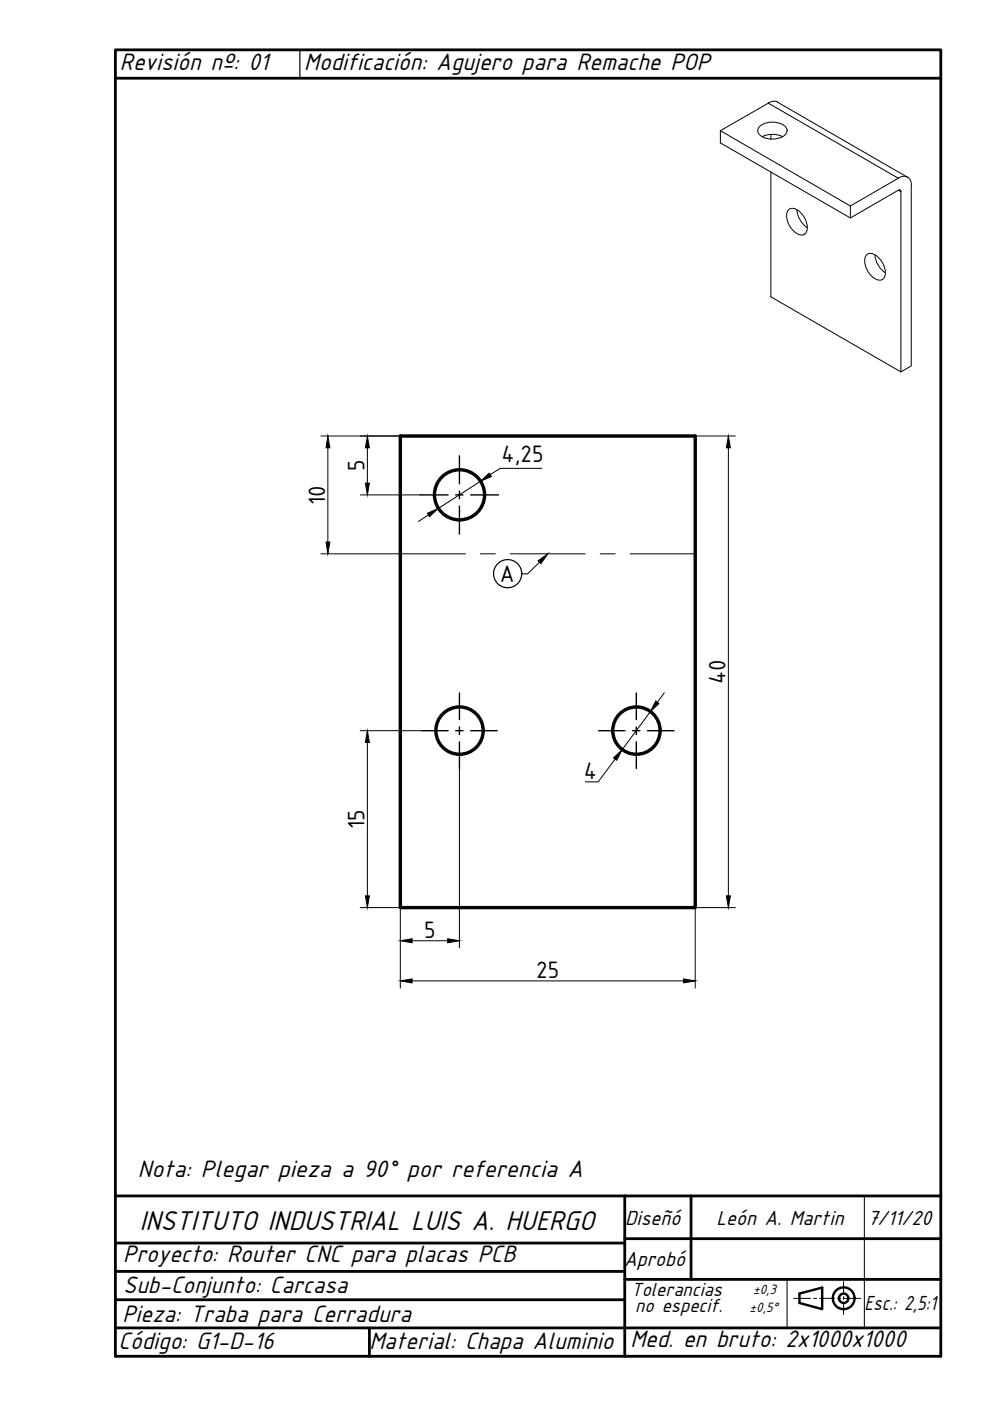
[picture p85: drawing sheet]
<svg xmlns="http://www.w3.org/2000/svg" width="210mm" height="297mm" viewBox="0 0 210 297" stroke-linecap="round" stroke-linejoin="round" font-family="sans-serif">
<defs><g id="words">
<text font-size="6.4" x="29.6" y="260.9">INSTITUTO INDUSTRIAL LUIS A. HUERGO</text>
<g font-size="5.6">
<text x="25.4" y="14.8">Revisión nº: 01</text>
<text x="64.5" y="14.8">Modificación: Agujero para Remache POP</text>
<text x="26.1" y="267.6">Proyecto: Router CNC para placas PCB</text>
<text x="26.1" y="274.1">Sub-Conjunto: Carcasa</text>
<text x="26" y="280.2">Pieza: Traba para Cerradura</text>
<text x="25.1" y="286">Código: G1-D-16</text>
<text x="78.3" y="286.1">Material: Chapa Aluminio</text>
<text x="133.6" y="285.7">Med. en bruto: 2x1000x1000</text>
</g>
<g font-size="5.4">
<text x="77.3" y="99.9" transform="rotate(-90 77.3 99.9)">5</text>
<text x="106.3" y="98">4,25</text>
<text x="68.9" y="107" transform="rotate(-90 68.9 107)">10</text>
<text x="106" y="123.4">A</text>
<text x="153.8" y="145.1" transform="rotate(-90 153.8 145.1)">40</text>
<text x="123.8" y="165.1">4</text>
<text x="77.3" y="175.8" transform="rotate(-90 77.3 175.8)">15</text>
<text x="89.9" y="198.8">5</text>
<text x="113.7" y="207.3">25</text>
<text x="29.2" y="249.6">Nota: Plegar pieza a 90° por referencia A</text>
</g>
<g font-size="4.8">
<text x="132.5" y="259.8">Diseñó</text>
<text x="151.9" y="259.8">León A. Martin</text>
<text x="184" y="259.7">7/11/20</text>
<text x="132.3" y="268.5">Aprobó</text>
<text x="183.3" y="277.7">Esc.: 2,5:1</text>
</g>
<g font-size="4.5">
<text x="133.8" y="274.7">Tolerancias</text>
<text x="134.7" y="278.2">no especif.</text>
</g>
<g font-size="3.2">
<text x="159.7" y="274.3">±0,3</text>
<text x="158.9" y="278.1">±0,5°</text>
</g>
</g></defs>
<!-- layer: Visible (ISO) -->
<g fill="none" stroke="#000" stroke-width=".21">
<path d="M152.7 27.7l27.6 16M152.7 27.7v2.6l27.6 15.9M161 26.9a4.4 4.4 0 0 1 5.6 0 1.38 1.38 0 0 1-.9 2.2 4.5 4.5 0 0 1-4.7-.6 1.15 1.15 0 0 1 0-1.6zM161.6 29a4.8 4.8 0 0 1 4.4 0M162.9 21.9l-10.2 5.8M163.4 28.5v1M163.4 36.5v26.4l27.6 16M164.8 21.7l27.6 15.9M164.9 21.6a1.89 1.89 0 0 0-2 .2M190.5 37.8l-10.2 5.9M190.5 37.7a1.69 1.69 0 0 1 1.9-.1 1.69 1.69 0 0 1 .9 1.7M193.2 39.4v38.2l-2.2 1.3v-38.2"/>
<path d="M167.1 44.6a1.74 1.74 0 0 1 2.6 .4 3.9 3.9 0 0 1 1.1 4.4 1.74 1.74 0 0 1-2.5-.4 3.9 3.9 0 0 1-1.2-4.4zM169 44.5a4.8 4.8 0 0 0 2.2 3.8M180.3 43.7v2.5M183.7 54.1a1.74 1.74 0 0 1 2.5 .5 3.9 3.9 0 0 1 1.2 4.4 1.74 1.74 0 0 1-2.6-.4 3.9 3.9 0 0 1-1.1-4.5zM185.5 54a4.8 4.8 0 0 0 2.2 3.8M190.5 40.3l-10.2 5.9M190.5 40.3h.5v.3"/>
</g>
<!-- layer: Visible Narrow (ISO) -->
<path d="M162.9 21.9l27.6 15.9M190.5 40.3l.5 .4" fill="none" stroke="#000" stroke-width=".21"/>
<!-- layer: 0 -->
<path d="M24.5 253.6h175M132.5 253.6v34M146.5 253.6v17.7M24.5 275.6h108M24.5 269.6h108M24.5 263.6h108M132.5 271.3h67M132.5 262.6h67M24.5 287.6v-277h175v277M24.5 281.5h175M78.3 281.5v6.1" fill="none" stroke="#000" stroke-width=".59"/>
<!-- layer: DIBUJO -->
<path d="M24.5 16.6h175M24.5 287.6h175" fill="none" stroke="#000" stroke-width=".59"/>
<!-- layer: Visible (ISO) -->
<g fill="none" stroke="#000" stroke-width=".51">
<path d="M169.5 274.3l4.8-1.3v4.6l-4.8-1.3z"/>
<circle cx="178.9" cy="275.3" r="2.31"/>
<circle cx="178.9" cy="275.3" r=".99"/>
</g>
<!-- layer: 0 -->
<g fill="none" stroke="#000" stroke-width=".21">
<path d="M68 92.4h16.9M69.5 94.9v20M77.9 94.9v7.5M114.9 99.3h-8.9l-2.1 1.4M147.4 92.4h8.5M154.4 94.9v95M68 117.4h30.7M76.4 104.9h12.7M90.8 109.2l-2.1 1.4M101.9 117.4h3.1M101.9 102.1l-9 5.7M108.2 117.4h15.9"/>
<path d="M114.4 119.2l-2.5 2.5M127.3 117.4h3.1M133.6 117.4h13.8M76.4 154.9h13M77.9 157.4v32.5M137.9 150.9l-6 8M140.8 146.9l-1.4 2M97.4 162.9v38.1M130.4 160.9l-3.6 4.9h-2.7M76.4 192.4h8.5v17.1M87.4 199.5h7.5M155.9 192.4h-8.5v17.1"/>
<path d="M87.4 208h57.5M183.3 253.6v27.9M166.9 271.3v10.2M168.3 275.3h3.6M172.5 275.3h.6M173.8 275.3h3.2M177.6 275.3h.6M178.9 271.7v2.6M178.9 274.9v.6M178.9 276.2v2.5M178.9 275.3h3.6"/>
</g>
<path d="M24.5 10.6h87.5M63.6 10.6v6" fill="none" stroke="#000" stroke-width=".25"/>
<!-- layer: Visible (ISO) -->
<g fill="none" stroke="#000" stroke-width=".72">
<path d="M84.9 92.4h62.5v100h-62.5z"/>
<circle cx="97.4" cy="104.9" r="5.3"/>
<circle cx="97.4" cy="154.9" r="5"/>
<circle cx="134.9" cy="154.9" r="5"/>
</g>
<!-- layer: 0 -->
<g fill="#000" stroke="#000" stroke-width=".21">
<path d="M69.5 92.4l.4 2.5h-.8zM77.9 92.4l.4 2.5h-.8zM154.4 92.4l.5 2.5h-.9zM69.1 114.9h.8l-.4 2.5zM77.5 102.4h.8l-.4 2.5zM90.6 108.8l2.3-1-1.8 1.7zM101.9 102.1l1.8-1.8 .5 .7zM114.1 118.9l2.1-1.5-1.5 2.1zM77.9 154.9l.4 2.5h-.8zM139 148.7l.7 .5-1.8 1.7zM130.1 160.7l1.8-1.8-1.1 2.3zM77.5 189.9h.8l-.4 2.5z"/>
<path d="M84.9 199.5l2.5-.5v.9zM94.9 199l2.5 .5-2.5 .4zM154 189.9h.9l-.5 2.5zM84.9 208l2.5-.5v.9zM144.9 207.5l2.5 .5-2.5 .4z"/>
</g>
<g fill="none" stroke="#000" stroke-width=".3">
<path d="M97.4 96.6v6M89.1 104.9h5.9M96.6 104.9h1.6M97.4 104.1v1.6M97.4 107.3v5.9M99.8 104.9h5.9M89.4 154.9h5.6M96.6 154.9h1.6M97.4 146.9v5.7M97.4 154.1v1.6M97.4 157.3v5.6M99.8 154.9h5.6"/>
<path d="M126.9 154.9h5.6M134.1 154.9h1.6M134.9 146.9v5.7M134.9 154.1v1.6M134.9 157.3v5.6M137.3 154.9h5.6"/>
</g>
<!-- layer: Symbol (ISO) -->
<path d="M110.6 121.7h1.3" fill="none" stroke="#000" stroke-width=".21"/>
<circle cx="107.6" cy="121.6" r="2.98" fill="none" stroke="#000" stroke-width=".25"/>
<use href="#words"/>
</svg>
